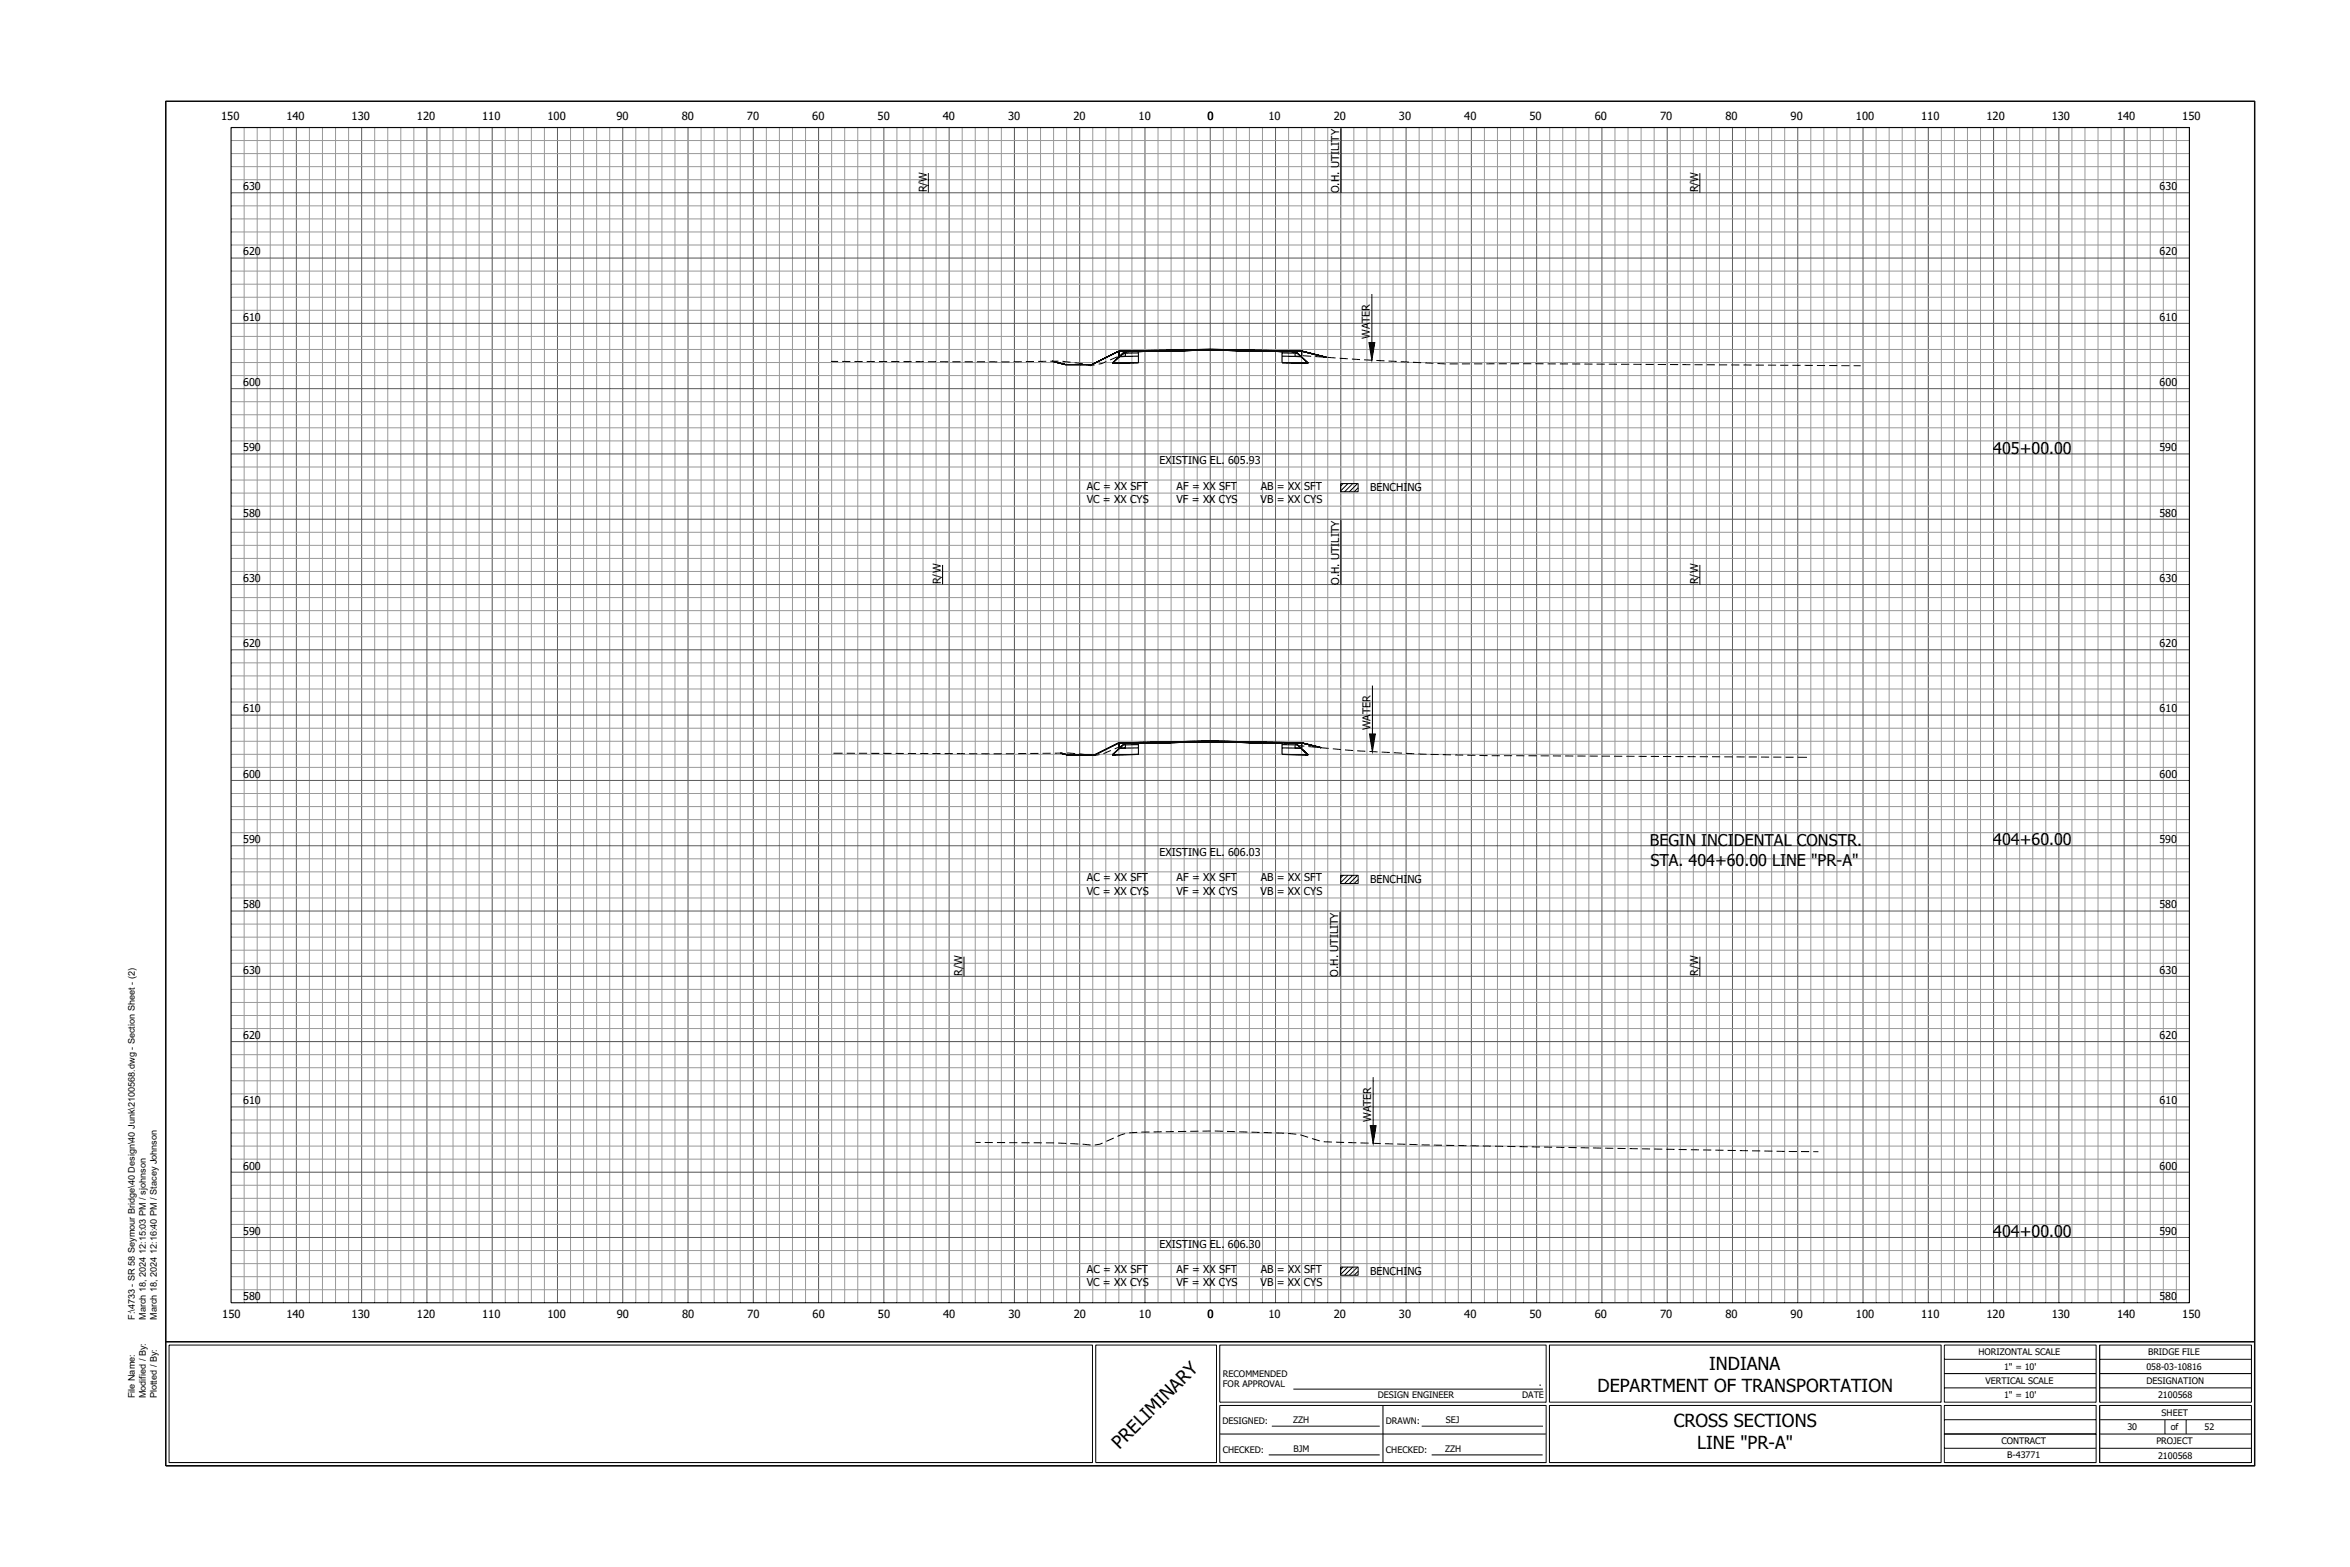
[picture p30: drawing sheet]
<svg xmlns="http://www.w3.org/2000/svg" width="914mm" height="610mm" viewBox="0 0 914 610" stroke-linecap="round" stroke-linejoin="round" font-family="sans-serif">
<defs><g id="words">
<text font-size="7.1" x="435.6" y="563.9" transform="rotate(-45 435.6 563.9)">PRELIMINARY</text>
<g font-size="7">
<text x="665.1" y="533">INDIANA</text>
<text x="621.6" y="541.6">DEPARTMENT OF TRANSPORTATION</text>
<text x="651.2" y="555.3">CROSS SECTIONS</text>
<text x="660.3" y="563.8">LINE &quot;PR-A&quot;</text>
</g>
<g font-size="6.3">
<text x="775.6" y="176.5">405+00.00</text>
<text x="642" y="329">BEGIN INCIDENTAL CONSTR.</text>
<text x="775.6" y="328.9">404+60.00</text>
<text x="642.2" y="336.7">STA. 404+60.00 LINE &quot;PR-A&quot;</text>
<text x="775.6" y="481.3">404+00.00</text>
</g>
<text font-size="5.9" x="598.8" y="539.2">.</text>
<g font-size="4.4">
<text x="86" y="46.8">150</text>
<text x="111.4" y="46.8">140</text>
<text x="136.8" y="46.8">130</text>
<text x="162.2" y="46.8">120</text>
<text x="187.6" y="46.8">110</text>
<text x="213" y="46.8">100</text>
<text x="239.9" y="46.8">90</text>
<text x="265.3" y="46.8">80</text>
<text x="290.7" y="46.8">70</text>
<text x="316.1" y="46.8">60</text>
<text x="341.5" y="46.8">50</text>
<text x="366.9" y="46.8">40</text>
<text x="392.3" y="46.8">30</text>
<text x="417.7" y="46.8">20</text>
<text x="443.1" y="46.8">10</text>
<text x="469.8" y="46.8">0</text>
<text x="493.5" y="46.8">10</text>
<text x="518.9" y="46.8">20</text>
<text x="544.3" y="46.8">30</text>
<text x="569.7" y="46.8">40</text>
<text x="595.1" y="46.8">50</text>
<text x="620.5" y="46.8">60</text>
<text x="645.9" y="46.8">70</text>
<text x="671.3" y="46.8">80</text>
<text x="696.7" y="46.8">90</text>
<text x="722.1" y="46.8">100</text>
<text x="747.5" y="46.8">110</text>
<text x="772.9" y="46.8">120</text>
<text x="798.3" y="46.8">130</text>
<text x="823.7" y="46.8">140</text>
<text x="849.1" y="46.8">150</text>
<text x="86.5" y="512.8">150</text>
<text x="111.4" y="512.8">140</text>
<text x="136.8" y="512.8">130</text>
<text x="162.2" y="512.8">120</text>
<text x="187.6" y="512.8">110</text>
<text x="213" y="512.8">100</text>
<text x="240" y="512.8">90</text>
<text x="265.4" y="512.8">80</text>
<text x="290.8" y="512.8">70</text>
<text x="316.2" y="512.8">60</text>
<text x="341.6" y="512.8">50</text>
<text x="367" y="512.8">40</text>
<text x="392.4" y="512.8">30</text>
<text x="417.8" y="512.8">20</text>
<text x="443.2" y="512.8">10</text>
<text x="469.8" y="512.8">0</text>
<text x="493.5" y="512.8">10</text>
<text x="518.9" y="512.8">20</text>
<text x="544.3" y="512.8">30</text>
<text x="569.7" y="512.8">40</text>
<text x="595.1" y="512.8">50</text>
<text x="620.5" y="512.8">60</text>
<text x="645.9" y="512.8">70</text>
<text x="671.3" y="512.8">80</text>
<text x="696.7" y="512.8">90</text>
<text x="722.1" y="512.8">100</text>
<text x="747.5" y="512.8">110</text>
<text x="772.9" y="512.8">120</text>
<text x="798.3" y="512.8">130</text>
<text x="823.7" y="512.8">140</text>
<text x="849.1" y="512.8">150</text>
</g>
<g font-size="4.2">
<text x="94.6" y="74">630</text>
<text x="360.6" y="74.9" transform="rotate(-90 360.6 74.9)">R/W</text>
<text x="521.1" y="75.1" transform="rotate(-90 521.1 75.1)">O.H. UTILITY</text>
<text x="660.8" y="74.9" transform="rotate(-90 660.8 74.9)">R/W</text>
<text x="840.3" y="74">630</text>
<text x="94.6" y="99.4">620</text>
<text x="840.3" y="99.4">620</text>
<text x="94.6" y="124.8">610</text>
<text x="840.3" y="124.8">610</text>
<text x="533" y="131.9" transform="rotate(-90 533 131.9)">WATER</text>
<text x="94.6" y="150.2">600</text>
<text x="840.3" y="150.2">600</text>
<text x="94.6" y="175.6">590</text>
<text x="840.2" y="175.6">590</text>
<text x="451.2" y="180.7">EXISTING EL. 605.93</text>
<text x="422.9" y="190.5">AC = XX SFT</text>
<text x="457.8" y="190.5">AF = XX SFT</text>
<text x="490.6" y="190.5">AB = XX SFT</text>
<text x="533.1" y="191.1">BENCHING</text>
<text x="422.8" y="195.6">VC = XX CYS</text>
<text x="457.8" y="195.6">VF = XX CYS</text>
<text x="490.5" y="195.6">VB = XX CYS</text>
<text x="94.6" y="201">580</text>
<text x="840.2" y="201">580</text>
<text x="94.6" y="226.4">630</text>
<text x="366.1" y="227.3" transform="rotate(-90 366.1 227.3)">R/W</text>
<text x="521" y="227.5" transform="rotate(-90 521 227.5)">O.H. UTILITY</text>
<text x="660.8" y="227.3" transform="rotate(-90 660.8 227.3)">R/W</text>
<text x="840.3" y="226.4">630</text>
<text x="94.6" y="251.8">620</text>
<text x="840.3" y="251.8">620</text>
<text x="94.6" y="277.2">610</text>
<text x="840.3" y="277.2">610</text>
<text x="533.2" y="284.2" transform="rotate(-90 533.2 284.2)">WATER</text>
<text x="94.6" y="302.6">600</text>
<text x="840.3" y="302.6">600</text>
<text x="94.6" y="328">590</text>
<text x="840.2" y="328">590</text>
<text x="451.2" y="333.1">EXISTING EL. 606.03</text>
<text x="422.9" y="342.9">AC = XX SFT</text>
<text x="457.8" y="342.9">AF = XX SFT</text>
<text x="490.6" y="342.9">AB = XX SFT</text>
<text x="533.1" y="343.5">BENCHING</text>
<text x="94.6" y="353.4">580</text>
<text x="422.8" y="348">VC = XX CYS</text>
<text x="457.8" y="348">VF = XX CYS</text>
<text x="490.5" y="348">VB = XX CYS</text>
<text x="840.2" y="353.4">580</text>
<text x="94.6" y="378.8">630</text>
<text x="374.4" y="379.7" transform="rotate(-90 374.4 379.7)">R/W</text>
<text x="520.7" y="379.9" transform="rotate(-90 520.7 379.9)">O.H. UTILITY</text>
<text x="660.8" y="379.7" transform="rotate(-90 660.8 379.7)">R/W</text>
<text x="840.3" y="378.8">630</text>
<text x="94.6" y="404.2">620</text>
<text x="840.3" y="404.2">620</text>
<text x="94.6" y="429.6">610</text>
<text x="840.3" y="429.6">610</text>
<text x="533.5" y="436.5" transform="rotate(-90 533.5 436.5)">WATER</text>
<text x="94.6" y="455">600</text>
<text x="840.3" y="455">600</text>
<text x="94.6" y="480.4">590</text>
<text x="451.2" y="485.5">EXISTING EL. 606.30</text>
<text x="840.2" y="480.4">590</text>
<text x="422.9" y="495.3">AC = XX SFT</text>
<text x="457.8" y="495.3">AF = XX SFT</text>
<text x="490.6" y="495.3">AB = XX SFT</text>
<text x="533.1" y="495.9">BENCHING</text>
<text x="422.8" y="500.4">VC = XX CYS</text>
<text x="457.8" y="500.4">VF = XX CYS</text>
<text x="490.5" y="500.4">VB = XX CYS</text>
<text x="94.6" y="505.8">580</text>
<text x="840.2" y="505.8">580</text>
</g>
<g font-size="3.5">
<text x="52.4" y="513.5" transform="rotate(-90 52.4 513.5)">F:\4733 - SR 58 Seymour Bridge\40 Design\40 Junk\2100568.dwg - Section Sheet - (2)</text>
<text x="56.7" y="513.5" transform="rotate(-90 56.7 513.5)">March 18, 2024 12:15:03 PM / sjohnson</text>
<text x="61" y="513.5" transform="rotate(-90 61 513.5)">March 18, 2024 12:16:40 PM / Stacey Johnson</text>
<text x="769.8" y="527.2">HORIZONTAL SCALE</text>
<text x="835.8" y="527.3">BRIDGE FILE</text>
<text x="779.8" y="532.8">1&quot; = 10'</text>
<text x="835.2" y="532.8">058-03-10816</text>
<text x="475.9" y="535.8">RECOMMENDED</text>
<text x="475.9" y="539.7">FOR APPROVAL</text>
<text x="772.6" y="538.3">VERTICAL SCALE</text>
<text x="835.2" y="538.4">DESIGNATION</text>
<text x="52.4" y="544" transform="rotate(-90 52.4 544)">File Name:</text>
<text x="56.7" y="544" transform="rotate(-90 56.7 544)">Modified / By:</text>
<text x="61" y="544" transform="rotate(-90 61 544)">Plotted / By:</text>
<text x="536.1" y="544">DESIGN ENGINEER</text>
<text x="592.3" y="544">DATE</text>
<text x="779.8" y="544">1&quot; = 10'</text>
<text x="839.7" y="544">2100568</text>
<text x="841.1" y="550.7">SHEET</text>
<text x="475.6" y="554">DESIGNED:</text>
<text x="503.2" y="553.6">ZZH</text>
<text x="539.2" y="554.1">DRAWN:</text>
<text x="562.6" y="553.6">SEJ</text>
<text x="827.8" y="556.3">30</text>
<text x="844.7" y="556.3">of</text>
<text x="857.8" y="556.2">52</text>
<text x="778.7" y="561.8">CONTRACT</text>
<text x="839" y="561.8">PROJECT</text>
<text x="475.8" y="565.2">CHECKED:</text>
<text x="503.3" y="564.7">BJM</text>
<text x="539.3" y="565.2">CHECKED:</text>
<text x="562.3" y="564.7">ZZH</text>
<text x="781" y="567.4">B-43771</text>
<text x="839.7" y="567.5">2100568</text>
</g>
</g></defs>
<!-- layer: C-ANNO -->
<g fill="none" stroke="#999" stroke-width=".39">
<path d="M89.9 59.8h762M89.9 54.7h762M95 49.6v457.2M100.1 49.6v457.2M105.2 49.6v457.2M110.2 49.6v457.2M120.4 49.6v457.2M125.5 49.6v457.2M130.6 49.6v457.2M135.6 49.6v457.2M145.8 49.6v457.2M150.9 49.6v457.2"/>
<path d="M156 49.6v457.2M161 49.6v457.2M171.2 49.6v457.2M176.3 49.6v457.2M181.4 49.6v457.2M186.4 49.6v457.2M196.6 49.6v457.2M201.7 49.6v457.2M206.8 49.6v457.2M211.8 49.6v457.2M222 49.6v457.2M227.1 49.6v457.2"/>
<path d="M232.2 49.6v457.2M237.2 49.6v457.2M247.4 49.6v457.2M252.5 49.6v457.2M257.6 49.6v457.2M262.6 49.6v457.2M272.8 49.6v457.2M277.9 49.6v457.2M283 49.6v457.2M288 49.6v457.2M298.2 49.6v457.2M303.3 49.6v457.2"/>
<path d="M308.4 49.6v457.2M313.4 49.6v457.2M323.6 49.6v457.2M328.7 49.6v457.2M333.8 49.6v457.2M338.8 49.6v457.2M349 49.6v457.2M354.1 49.6v457.2M359.2 49.6v457.2M364.2 49.6v457.2M374.4 49.6v457.2M379.5 49.6v457.2"/>
<path d="M384.6 49.6v457.2M389.6 49.6v457.2M399.8 49.6v457.2M404.9 49.6v457.2M410 49.6v457.2M415 49.6v457.2M425.2 49.6v457.2M430.3 49.6v457.2M435.4 49.6v457.2M440.4 49.6v457.2M450.6 49.6v457.2M455.7 49.6v457.2"/>
<path d="M460.8 49.6v457.2M465.8 49.6v457.2M476 49.6v457.2M481.1 49.6v457.2M486.2 49.6v457.2M491.2 49.6v457.2M501.4 49.6v457.2M506.5 49.6v457.2M511.6 49.6v457.2M516.6 49.6v457.2M526.8 49.6v457.2M531.9 49.6v457.2"/>
<path d="M537 49.6v457.2M542 49.6v457.2M552.2 49.6v457.2M557.3 49.6v457.2M562.4 49.6v457.2M567.4 49.6v457.2M577.6 49.6v457.2M582.7 49.6v457.2M587.8 49.6v457.2M592.8 49.6v457.2M603 49.6v457.2M608.1 49.6v457.2"/>
<path d="M613.2 49.6v457.2M618.2 49.6v457.2M628.4 49.6v457.2M633.5 49.6v457.2M638.6 49.6v457.2M643.6 49.6v457.2M653.8 49.6v457.2M658.9 49.6v457.2M664 49.6v457.2M669 49.6v457.2M679.2 49.6v457.2M684.3 49.6v457.2"/>
<path d="M689.4 49.6v457.2M694.4 49.6v457.2M704.6 49.6v457.2M709.7 49.6v457.2M714.8 49.6v457.2M719.8 49.6v457.2M730 49.6v457.2M735.1 49.6v457.2M740.2 49.6v457.2M745.2 49.6v457.2M755.4 49.6v457.2M760.5 49.6v457.2"/>
<path d="M765.6 49.6v457.2M770.6 49.6v457.2M780.8 49.6v457.2M785.9 49.6v457.2M791 49.6v457.2M796 49.6v457.2M806.2 49.6v457.2M811.3 49.6v457.2M816.4 49.6v457.2M821.4 49.6v457.2M831.6 49.6v457.2M836.7 49.6v457.2"/>
<path d="M841.8 49.6v457.2M846.8 49.6v457.2M89.9 69.9h762M89.9 64.8h762M89.9 95.3h762M89.9 90.2h762M89.9 85.2h762M89.9 80.1h762M89.9 115.6h762M89.9 110.6h762M89.9 105.5h762M89.9 136h762"/>
<path d="M89.9 130.9h762M89.9 120.7h762M89.9 156.3h762M89.9 146.1h762M89.9 141h762M89.9 171.5h762M89.9 166.4h762M89.9 161.4h762M89.9 196.9h762M89.9 191.8h762M89.9 186.8h762M89.9 181.7h762"/>
<path d="M89.9 217.2h762M89.9 212.2h762M89.9 207.1h762M89.9 237.6h762M89.9 232.5h762M89.9 222.3h762M89.9 257.9h762M89.9 247.7h762M89.9 242.6h762M89.9 273.1h762M89.9 268h762M89.9 263h762"/>
<path d="M89.9 298.5h762M89.9 293.5h762M89.9 288.4h762M89.9 283.3h762M89.9 318.9h762M89.9 313.8h762M89.9 308.7h762M89.9 339.2h762M89.9 334.1h762M89.9 323.9h762M89.9 359.5h762M89.9 349.3h762"/>
<path d="M89.9 344.3h762M89.9 374.7h762M89.9 369.7h762M89.9 364.6h762M89.9 395.1h762M89.9 390h762M89.9 384.9h762M89.9 415.4h762M89.9 410.3h762M89.9 400.1h762M89.9 435.7h762M89.9 425.5h762"/>
<path d="M89.9 420.5h762M89.9 450.9h762M89.9 445.9h762M89.9 440.8h762M89.9 476.3h762M89.9 471.3h762M89.9 466.2h762M89.9 461.1h762M89.9 496.7h762M89.9 491.6h762M89.9 486.5h762M89.9 501.7h762"/>
</g>
<g fill="none" stroke="#555" stroke-width=".39">
<path d="M115.3 49.6v457.2M140.7 49.6v457.2M166.1 49.6v457.2M191.5 49.6v457.2M216.9 49.6v457.2M242.3 49.6v457.2M267.7 49.6v457.2M293.1 49.6v457.2M318.5 49.6v457.2M343.9 49.6v457.2M369.3 49.6v457.2M394.7 49.6v457.2"/>
<path d="M420.1 49.6v457.2M445.5 49.6v457.2M470.9 49.6v457.2M496.3 49.6v457.2M521.7 49.6v457.2M547.1 49.6v457.2M572.5 49.6v457.2M597.9 49.6v457.2M623.3 49.6v457.2M648.7 49.6v457.2M674.1 49.6v457.2M699.5 49.6v457.2"/>
<path d="M724.9 49.6v457.2M750.3 49.6v457.2M775.7 49.6v457.2M801.1 49.6v457.2M826.5 49.6v457.2M89.9 75h762M89.9 100.4h762M89.9 125.8h762M89.9 151.2h762M89.9 176.6h762M89.9 202h762M89.9 227.4h762"/>
<path d="M89.9 252.8h762M89.9 278.2h762M89.9 303.6h762M89.9 329h762M89.9 354.4h762M89.9 379.8h762M89.9 405.2h762M89.9 430.6h762M89.9 456h762M89.9 481.4h762"/>
</g>
<!-- layer: C-ROAD-SCTN -->
<g fill="none" stroke="#000" stroke-width=".44">
<path d="M435.4 136.6v2.1v-2.1M435.4 138.7h2.5h-2.5M435.4 136.6l-10.6 5.3 10.6-5.3-10.6 5.3h-10.1h10.1h-10.1l-5.4-1.4 5.4 1.4M435.4 136.6l2.5-.1zM435.6 138.7l-2.8 2.6 10.2-.2-10.2 .2 5.1-4.8-5.1 4.8M437 137.4l-1.4 1.3 7.4-.1v2.5M437.6 136.9l-.6 .5 6-.1v1.3M437.9 136.5l-.3 .4 5.4-.1v.5M437.9 136.5v2.2M443 136.8v-.4l-5.1 .1 5.1-.1v.4l27.9-.6-27.9 .6 27.9-.6-27.9 .6 27.9-.6v-.3l28 .5-28-.5-27.9 .5 27.9-.5v.3l28 .6-28-.6 28 .6-28-.6 28 .6v-.4l5 .1-5-.1v.4M503.9 136.5l.4 .4-5.4-.1v.5M503.9 136.5l2.6 .1z"/>
<path d="M503.9 136.5v2.2M504.3 136.9l.5 .5-5.9-.1v1.3M504.8 137.4l1.4 1.3-7.3-.1v2.5M506.2 138.7l2.8 2.6-10.1-.2 10.1 .2-5.1-4.8 5.1 4.8M506.5 136.6v2.1v-2.1M506.5 138.7h-2.6h2.6M506.5 136.6l9.6 2.4M435.4 289v2.1v-2.1M435.4 291.1h2.5h-2.5M435.4 289l-9.6 4.8 9.6-4.8-9.6 4.8h-10.2h10.2h-10.2l-3-.8 3 .8M435.4 289l2.5-.1zM435.6 291.1l-2.8 2.6 10.2-.2-10.2 .2 5.1-4.8-5.1 4.8"/>
<path d="M437 289.8l-1.4 1.3 7.4-.2v2.6M437.6 289.2l-.6 .6 6-.1v1.2M437.9 288.9l-.3 .3 5.4-.1v.6M437.9 288.9v2.2M443 289.1v-.3l-5.1 .1 5.1-.1v.3l27.9-.5-27.9 .5 27.9-.5-27.9 .5 27.9-.5v-.3l28 .5-28-.5-27.9 .5 27.9-.5v.3l28 .5-28-.5 28 .5-28-.5 28 .5v-.3l5 .1-5-.1v.3M503.9 288.9l.4 .3-5.4-.1v.6M503.9 288.9l2.6 .1zM503.9 288.9v2.2M504.3 289.2l.5 .6-5.9-.1v1.2M504.8 289.8l1.4 1.3-7.3-.2v2.6M506.2 291.1l2.8 2.6-10.1-.2 10.1 .2-5.1-4.8 5.1 4.8M506.5 289v2.1v-2.1"/>
<path d="M506.5 291.1h-2.6h2.6M506.5 289l7.6 1.9"/>
</g>
<g fill="none" stroke="#000" stroke-width=".39">
<path d="M434.9 138.8l-3 1.2M439.2 136.9h-.6l-2.3 1.2M443.9 136.7l-3.1 .1M448.7 136.5l-3.2 .1M453.5 136.5h-3.2M458.2 136.4h-3.2M463 136.3h-3.2M467.7 136.2h-3.1M472.5 136.1l-3.2 .1M474.1 136.2h3.2M478.9 136.3l3.1 .1M483.6 136.4l3.2 .1"/>
<path d="M488.4 136.5l3.2 .1M493.1 136.7l3.2 .1M497.9 136.8l3.2 .1M502.6 137.1l1.9 .1 1 .8M507 138.4l3.2 .2M511.8 138.7l3.1 .2M516.5 139l3.2 .3M521.3 139.4l3.1 .2M526 139.7l3.2 .2M530.8 140l3.2 .1M323.4 140.6h2.7M327.7 140.6h3.2"/>
<path d="M332.5 140.6h3.2M337.2 140.6l3.2 .1M342 140.7h3.2M346.8 140.7h3.1M351.5 140.7h3.2M356.3 140.7h3.2M361.1 140.7h3.1M365.8 140.7h3.2M370.6 140.7h3.2M375.3 140.7h3.2M380.1 140.7h3.2M384.9 140.7l3.1 .1"/>
<path d="M389.6 140.8h3.2M397.6 140.7h-3.2M402.3 140.6l-3.1 .1M407.1 140.6h-3.2M411.9 140.5h-3.2M413.4 140.5l3.2 .4M418.2 141.1l3.1 .4M422.8 141.9l1.4 .4 1.7-.4M430.5 140.7l-3 1M535.5 140.2l3.2 .2M540.3 140.5l3.2 .1M545 140.7l3.2 .2"/>
<path d="M549.8 140.9l3.2 .2M554.6 141.2l3.1 .1M559.3 141.4l3.2 .2M564.1 141.6h3.1M572 141.5l-3.2 .1M573.6 141.5h3.2M581.5 141.5h-3.1M583.1 141.5h3.2M587.9 141.5h3.2M592.7 141.5h3.1M597.4 141.5h3.2M602.2 141.5l3.2 .1"/>
<path d="M607 141.6h3.1M611.7 141.6h3.2M616.5 141.6h3.2M621.2 141.6l3.2 .1M626 141.7h3.2M630.8 141.7h3.1M635.5 141.7l3.2 .1M640.3 141.8h3.2M645.1 141.8h3.1M649.8 141.8h3.2M654.6 141.8l3.2 .1M659.3 141.9h3.2"/>
<path d="M664.1 141.9h3.2M668.9 141.9h3.1M673.6 142h3.2M678.4 142h3.2M683.2 142h3.1M687.9 142l3.2 .1M692.7 142.1h3.2M697.4 142.1h3.2M702.2 142.1l3.2 .1M707 142.2h3.1M711.7 142.2h3.2M716.5 142.2l3.2 .1"/>
<path d="M721.3 142.3h2.7M324.3 293h3.6M329.5 293l3.1 .1M334.2 293.1h3.2M339 293.1h3.2M343.7 293.1h3.2M348.5 293.1h3.2M353.3 293.1h3.1M358 293.1h3.2M362.8 293.2h3.2M367.6 293.2h3.1M372.3 293.2h3.2"/>
<path d="M377.1 293.2h3.2M381.8 293.2h3.2M386.6 293.2h3.2M394.5 293.2h-3.1M399.3 293.1l-3.2 .1M404.1 293.1h-3.2M408.8 293l-3.1 .1M413.6 293h-3.2M415.2 293l3.2 .2M419.9 293.3l3.2 .4M427.8 293.6l-3.2 .2M432.3 292l-3 1.2"/>
<path d="M436.6 290.1l-2.9 1.2M441.1 288.9l-3.1 .4M445.9 288.7l-3.2 .1M450.6 288.6l-3.1 .1M455.4 288.5l-3.2 .1M460.2 288.5h-3.2M464.9 288.4h-3.1M469.7 288.3l-3.2 .1M471.3 288.3h3.2M476 288.3l3.2 .1M480.8 288.5l3.2 .1M485.5 288.6l3.2 .1"/>
<path d="M490.3 288.8l3.2 .1M495.1 288.9l3.1 .1M499.8 289.1l3.2 .2M504.5 289.6l.8 .5 2.2 .2M509.1 290.4l3.2 .3M513.9 290.9l3.1 .2M518.6 291.3l3.2 .3M523.3 291.7l3.2 .3M528.1 292.1l3.2 .1M532.8 292.3l3.2 .2M537.6 292.6l3.2 .1M542.4 292.8l3.1 .2"/>
<path d="M547.1 293.1l3.2 .1M551.9 293.3l3.2 .1M556.6 293.5h3.2M561.4 293.6h3.2M566.2 293.7l3.1 .1M570.9 293.8l3.2 .1M575.7 293.9l3.1 .1M580.4 294h3.2M585.2 294h3.2M590 294h3.1M594.7 294h3.2M599.5 294h3.2"/>
<path d="M604.2 294.1h3.2M609 294.1h3.2M613.8 294.1h3.1M618.5 294.1l3.2 .1M623.3 294.2h3.2M628.1 294.2h3.1M632.8 294.2h3.2M637.6 294.2l3.2 .1M642.3 294.3h3.2M647.1 294.3h3.2M651.9 294.3h3.1M656.6 294.3l3.2 .1"/>
<path d="M661.4 294.4h3.2M666.2 294.4h3.1M670.9 294.4h3.2M675.7 294.4l3.2 .1M680.4 294.5h3.2M685.2 294.5h3.2M690 294.5l3.1 .1M694.7 294.6h3.2M699.5 294.6h3.6M471.1 440l-3.2 .1M472.7 440l3.1 .1M379.6 444.4l2 .1"/>
<path d="M383.2 444.5h3.1M387.9 444.5h3.2M392.7 444.5h3.2M397.4 444.5l3.2 .1M402.2 444.6h3.2M407 444.6h3.1M411.7 444.7l3.2 .1M416.5 444.9l3.2 .2M421.2 445.1l3.2 .4M429 444.7l-3 .7M433.4 442.7l-2.9 1.3M437.8 441l-3 1.1"/>
<path d="M442.5 440.5l-3.1 .2M447.3 440.4h-3.2M452 440.3l-3.1 .1M456.8 440.2l-3.2 .1M461.6 440.1l-3.2 .1M466.3 440.1h-3.2M477.4 440.1l3.2 .1M482.2 440.3l3.2 .1M487 440.4l3.1 .1M491.7 440.6l3.2 .1M496.5 440.7l3.1 .1M501.2 440.9l3.2 .4"/>
<path d="M505.9 441.5l3.1 .9M510.5 442.9l3 .9M515.1 444.2l3.1 .1M519.8 444.3l3.2 .1M524.6 444.5l3.2 .1M529.4 444.6l3.1 .1M534.1 444.8l3.2 .1M538.9 444.9l3.2 .1M543.6 445.1l3.2 .1M548.4 445.2l3.2 .1M553.1 445.4h3.2M557.9 445.5h3.2"/>
<path d="M562.7 445.6h3.1M567.4 445.6l3.2 .1M572.2 445.7l3.2 .1M577 445.8l3.1 .1M581.7 445.9l3.2 .1M586.5 446h3.2M591.2 446.1h3.2M596 446.2h3.2M600.8 446.2l3.1 .1M605.5 446.3l3.2 .1M610.3 446.4l3.2 .1M615.1 446.5l3.1 .1"/>
<path d="M619.8 446.6h3.2M624.6 446.7h3.2M629.3 446.7l3.2 .1M634.1 446.8l3.2 .1M638.9 446.9l3.1 .1M643.6 447l3.2 .1M648.4 447.1h3.2M653.2 447.2h3.1M657.9 447.3h3.2M662.7 447.4h3.2M667.4 447.4l3.2 .1M672.2 447.5l3.2 .1"/>
<path d="M677 447.6l3.1 .1M681.7 447.7h3.2M686.5 447.8h3.2M691.3 447.9h3.1M696 448h3.2M700.8 448h3.2M705.5 448h2"/>
</g>
<!-- layer: BENCHING -->
<g fill="none" stroke="#000" stroke-width=".39">
<path d="M521.7 188.1h6.8v3.2h-6.8zM522.6 188.1l-.9 1M524.5 188.1l-2.8 2.9M526.4 188.1l-3.2 3.2M528.2 188.1l-3.2 3.2M528.5 189.8l-1.6 1.5M521.7 340.5h6.8v3.2h-6.8zM522.6 340.5l-.9 1M524.5 340.5l-2.8 2.9M526.4 340.5l-3.2 3.2M528.2 340.5l-3.2 3.2M528.5 342.2l-1.6 1.5"/>
<path d="M521.7 492.9h6.8v3.2h-6.8zM522.6 492.9l-.9 1M524.5 492.9l-2.8 2.9M526.4 492.9l-3.2 3.2M528.2 492.9l-3.2 3.2M528.5 494.6l-1.6 1.5"/>
</g>
<!-- layer: C-TOPO-FEAT -->
<path d="M521.8 49.9v25.1M361.2 67.4v7.6M661.4 67.4v7.6M533.8 114.4v25.7M366.8 219.8v7.6M521.8 202.3v25.1M661.4 219.8v7.6M534 266.7v25.7M521.4 354.7v25.1M375.1 372.2v7.6M661.4 372.2v7.6M534.3 419.1v25.7" fill="none" stroke="#000" stroke-width=".39"/>
<path d="M532.7 133.3h2.2l-1.1 6.8zM532.9 285.5h2.3l-1.2 6.9zM533.2 437.9h2.3l-1.2 6.9z" fill="#000" stroke="#000" stroke-width=".39"/>
<!-- layer: 0 -->
<path d="M89.9 49.6h762v457.2h-762z" fill="none" stroke="#000" stroke-width=".44"/>
<!-- layer: XR-TITLE|SH-BORD-BLKS -->
<g fill="none" stroke="#000" stroke-width=".39">
<path d="M65.8 523.3h359.3v45.7h-359.3zM426.4 523.3h47v45.7h-47zM474.6 523.3h127v22.2h-127zM602.9 523.3h152.4v22.2h-152.4zM756.6 523.3h59v22.2h-59zM756.6 539.9h59M756.6 534.4h59M756.6 528.8h59M817 523.3h59v22.2h-59zM817 523.3v22.2M817 539.9h59M817 534.4h59"/>
<path d="M817 528.8h59M474.6 546.8h127v22.2h-127zM474.6 557.9h127M494.9 554.8h42M503.3 540.4h97.1M538.1 546.8v22.2M553.2 554.8h47.2M602.9 546.8h152.4v22.2h-152.4zM756.6 557.9h59v11.1h-59zM756.6 546.8h59v11.1h-59zM756.6 552.3h59M817 546.8h59v22.2h-59z"/>
<path d="M817 557.9h59M817 552.3h59M817 546.8v22.2M842.4 552.3v5.6M850.6 552.3v5.6M493.7 566h43.2M557.1 566h43.1M756.6 563.4h59M817 563.4h59"/>
</g>
<!-- layer: XR-TITLE|SH-BORD-FRAM -->
<path d="M64.5 39.4h812.8v530.9h-812.8zM64.5 522h812.8" fill="none" stroke="#000" stroke-width=".57"/>
<use href="#words"/>
</svg>
